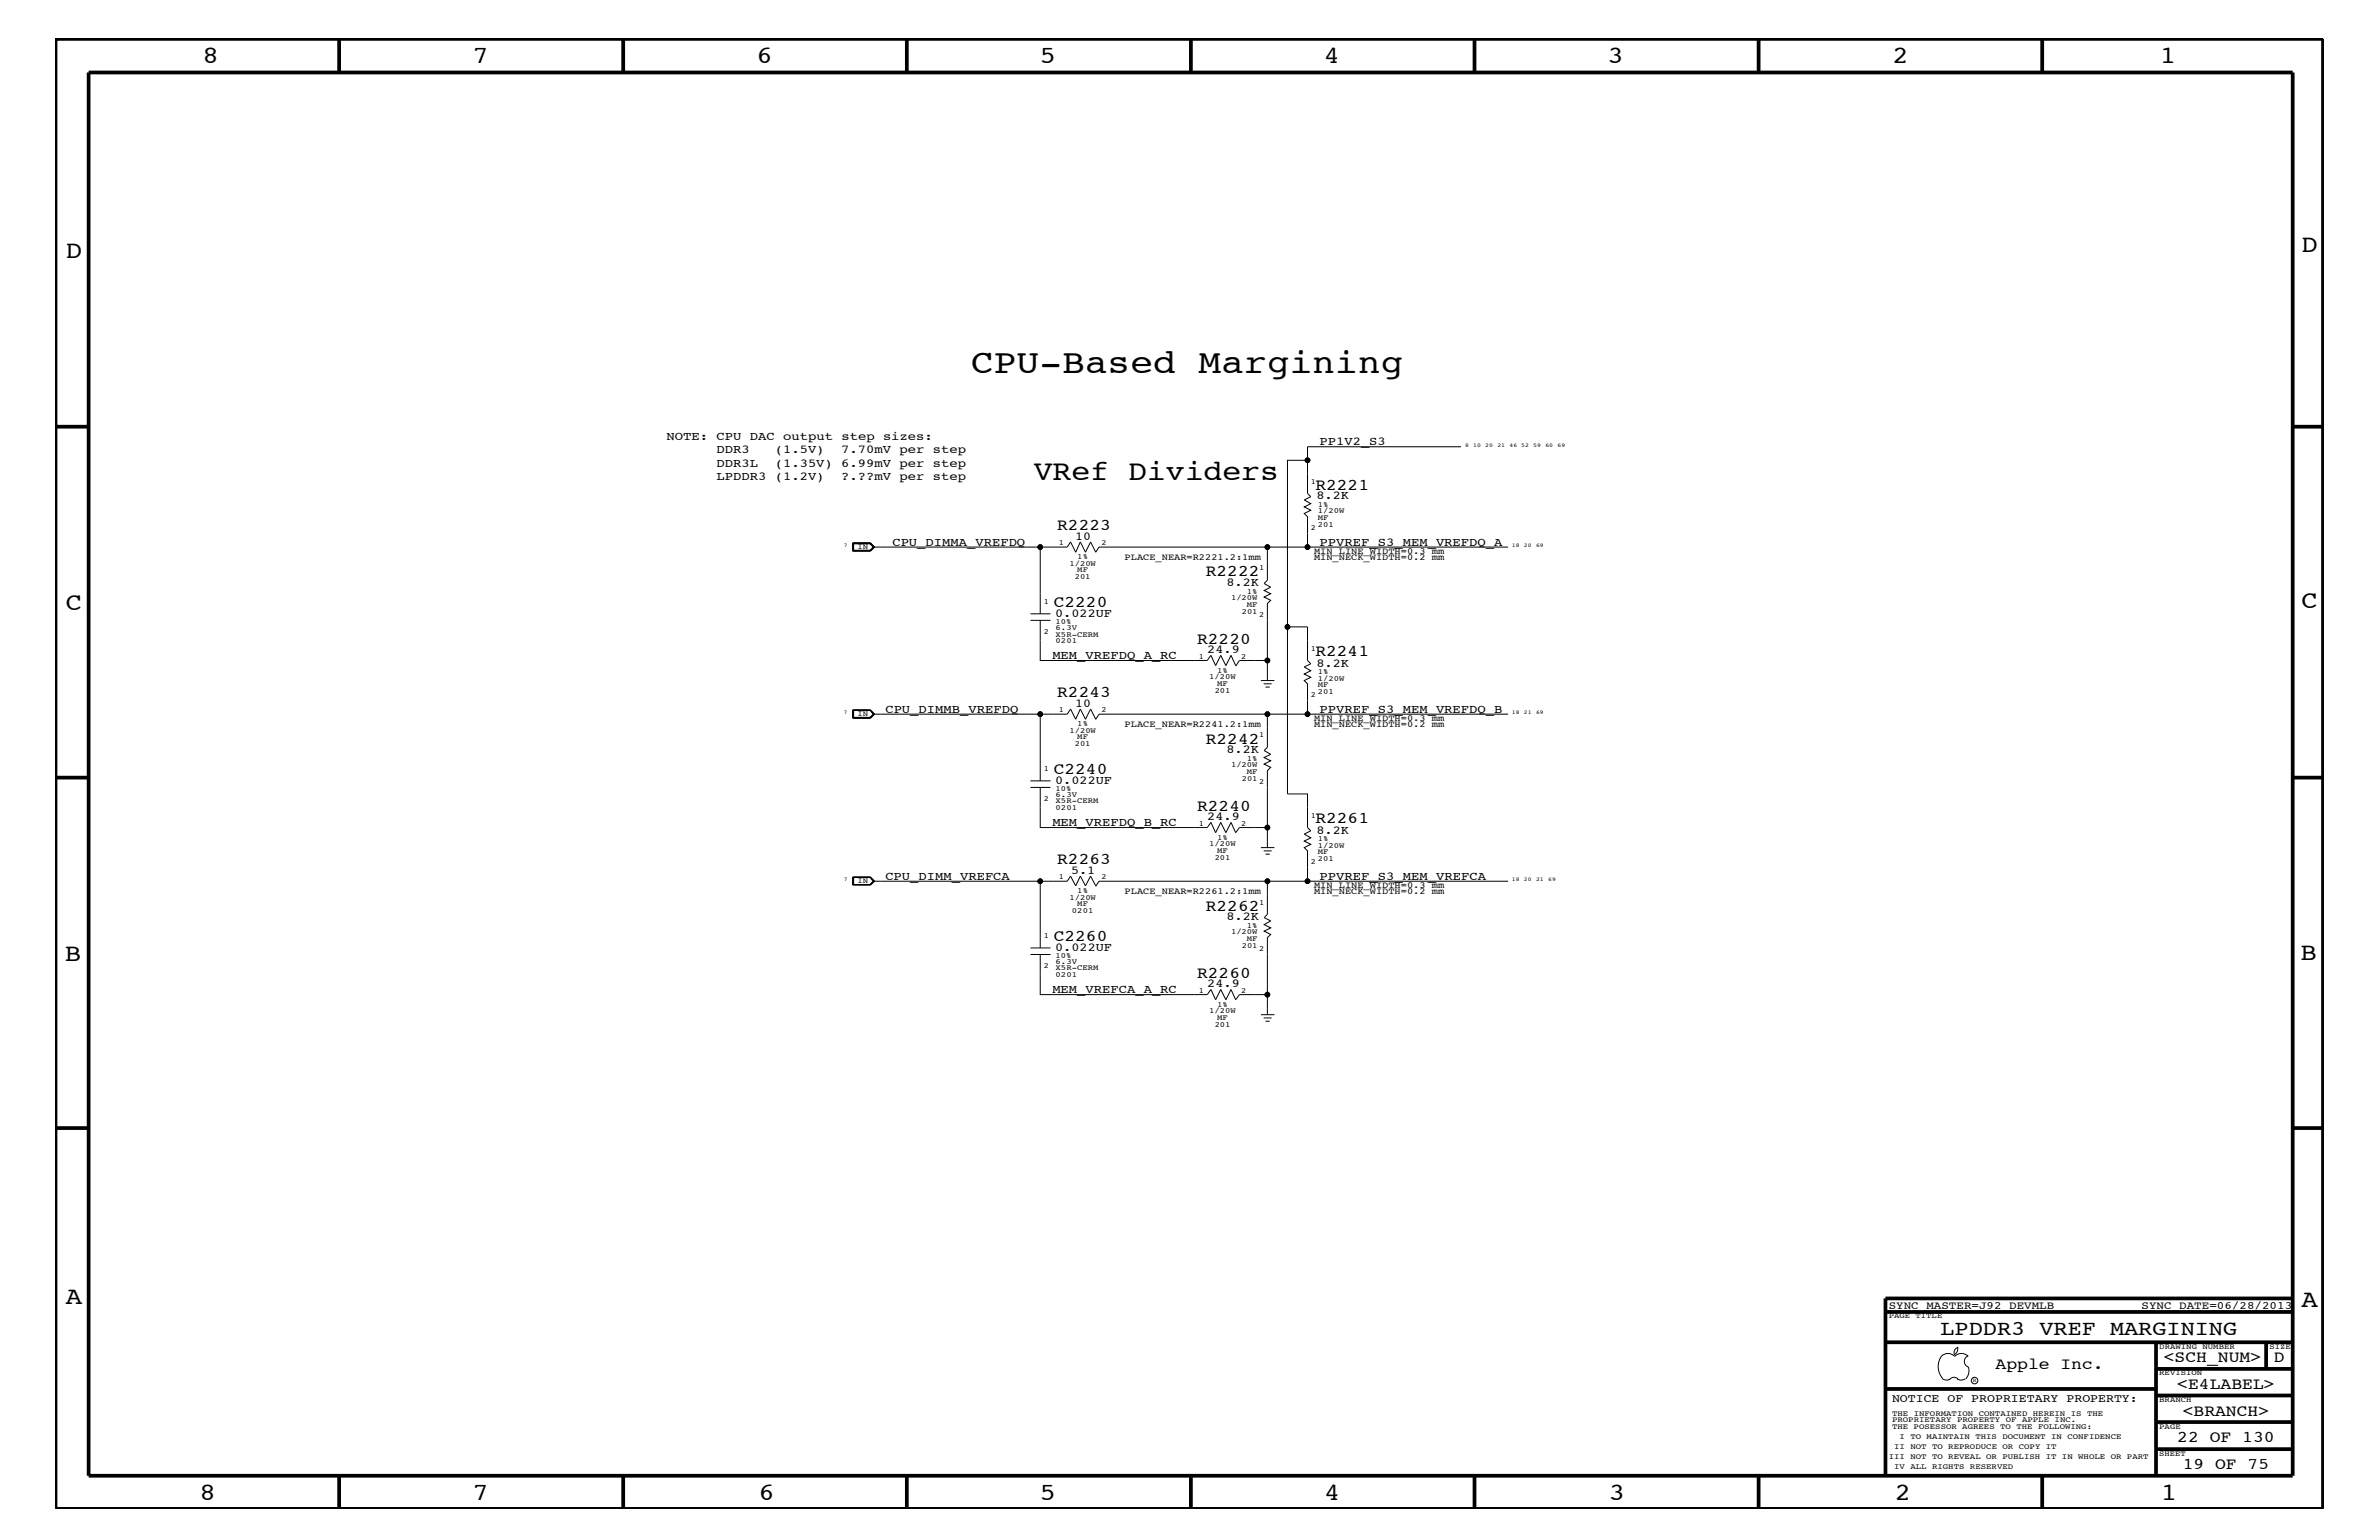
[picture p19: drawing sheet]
<svg xmlns="http://www.w3.org/2000/svg" width="432mm" height="279mm" viewBox="0 0 432 279" stroke-linecap="round" stroke-linejoin="round" font-family="sans-serif">
<defs><g id="words">
<text font-size="6.2" x="176.3" y="67.7">CPU-Based Margining</text>
<text font-size="5.2" x="187.6" y="87.1">VRef Dividers</text>
<g font-size="4.5">
<text x="36.7" y="11.5">8</text>
<text x="85.8" y="11.5">7</text>
<text x="137.3" y="11.5">6</text>
<text x="188.7" y="11.5">5</text>
<text x="240.3" y="11.5">4</text>
<text x="291.8" y="11.5">3</text>
<text x="343.5" y="11.5">2</text>
<text x="392" y="11.5">1</text>
<text x="11.9" y="46.8">D</text>
<text x="417.7" y="45.7">D</text>
<text x="11.9" y="110.6">C</text>
<text x="417.7" y="110.4">C</text>
<text x="11.8" y="174.3">B</text>
<text x="417.6" y="174.2">B</text>
<text x="11.9" y="236.7">A</text>
<text x="417.7" y="237.1">A</text>
<text x="36.2" y="272.1">8</text>
<text x="85.8" y="272.1">7</text>
<text x="137.7" y="272.1">6</text>
<text x="188.7" y="272.1">5</text>
<text x="240.4" y="272.1">4</text>
<text x="292" y="272.1">3</text>
<text x="343.9" y="272.1">2</text>
<text x="392.2" y="272.1">1</text>
</g>
<text font-size="3.8" x="352.2" y="242.3">LPDDR3 VREF MARGINING</text>
<g font-size="3">
<text x="238.8" y="88.8">R2221</text>
<text x="191.9" y="96.2">R2223</text>
<text x="218.9" y="104.6">R2222</text>
<text x="191.3" y="110.2">C2220</text>
<text x="217.3" y="116.8">R2220</text>
<text x="238.8" y="119.1">R2241</text>
<text x="191.9" y="126.5">R2243</text>
<text x="218.9" y="134.9">R2242</text>
<text x="191.3" y="140.4">C2240</text>
<text x="217.3" y="147.1">R2240</text>
<text x="238.8" y="149.4">R2261</text>
<text x="191.9" y="156.8">R2263</text>
<text x="218.9" y="165.2">R2262</text>
<text x="191.3" y="170.7">C2260</text>
<text x="217.3" y="177.4">R2260</text>
<text x="362.2" y="248.4">Apple Inc.</text>
<text x="392.7" y="247.1">&lt;SCH_NUM&gt;</text>
<text x="395.2" y="252">&lt;E4LABEL&gt;</text>
<text x="412.7" y="247.1">D</text>
<text x="396.2" y="256.8">&lt;BRANCH&gt;</text>
<text x="395.2" y="261.6">22 OF 130</text>
<text x="396.2" y="266.6">19 OF 75</text>
</g>
<g font-size="2.2">
<text x="121" y="79.9">NOTE: CPU DAC output step sizes:</text>
<text x="130" y="82.2">DDR3</text>
<text x="140.6" y="82.2">(1.5V)</text>
<text x="152.7" y="82.2">7.70mV per step</text>
<text x="239.5" y="80.8">PP1V2_S3</text>
<text x="130" y="87.1">LPDDR3 (1.2V)</text>
<text x="130" y="84.7">DDR3L</text>
<text x="140.6" y="84.7">(1.35V) 6.99mV per step</text>
<text x="152.7" y="87.1">?.??mV per step</text>
<text x="238.9" y="90.6">8.2K</text>
<text x="162" y="99">CPU_DIMMA_VREFDQ</text>
<text x="195.2" y="97.9">10</text>
<text x="239.5" y="99">PPVREF_S3_MEM_VREFDQ_A</text>
<text x="222.6" y="106.4">8.2K</text>
<text x="191.5" y="112">0.022UF</text>
<text x="191" y="119.6">MEM_VREFDQ_A_RC</text>
<text x="219.1" y="118.5">24.9</text>
<text x="238.9" y="120.9">8.2K</text>
<text x="160.7" y="129.3">CPU_DIMMB_VREFDQ</text>
<text x="195.2" y="128.2">10</text>
<text x="239.5" y="129.3">PPVREF_S3_MEM_VREFDQ_B</text>
<text x="222.6" y="136.7">8.2K</text>
<text x="191.5" y="142.3">0.022UF</text>
<text x="191" y="149.9">MEM_VREFDQ_B_RC</text>
<text x="219.1" y="148.8">24.9</text>
<text x="238.9" y="151.2">8.2K</text>
<text x="160.7" y="159.6">CPU_DIMM_VREFCA</text>
<text x="194.4" y="158.5">5.1</text>
<text x="239.5" y="159.6">PPVREF_S3_MEM_VREFCA</text>
<text x="222.6" y="167">8.2K</text>
<text x="191.5" y="172.6">0.022UF</text>
<text x="219.1" y="179.1">24.9</text>
<text x="191" y="180.2">MEM_VREFCA_A_RC</text>
</g>
<text font-size="2.1" x="343.4" y="254.4">NOTICE OF PROPRIETARY PROPERTY:</text>
<g font-size="2">
<text x="342.8" y="237.4">SYNC_MASTER=J92_DEVMLB</text>
<text x="388.7" y="237.4">SYNC_DATE=06/28/2013</text>
</g>
<g font-size="1.7">
<text x="204.1" y="101.6">PLACE_NEAR=R2221.2:1mm</text>
<text x="238.5" y="101.6">MIN_NECK_WIDTH=0.2 mm</text>
<text x="238.5" y="100.4">MIN_LINE_WIDTH=0.3 mm</text>
<text x="204.1" y="131.9">PLACE_NEAR=R2241.2:1mm</text>
<text x="238.5" y="131.9">MIN_NECK_WIDTH=0.2 mm</text>
<text x="238.5" y="130.8">MIN_LINE_WIDTH=0.3 mm</text>
<text x="238.5" y="161.1">MIN_LINE_WIDTH=0.3 mm</text>
<text x="204.1" y="162.2">PLACE_NEAR=R2261.2:1mm</text>
<text x="238.5" y="162.2">MIN_NECK_WIDTH=0.2 mm</text>
</g>
<g font-size="1.4">
<text x="237.9" y="87.7">1</text>
<text x="239.2" y="95.6">201</text>
<text x="239.2" y="94.3">MF</text>
<text x="239.2" y="92">1%</text>
<text x="239.2" y="93.2">1/20W</text>
<text x="155.6" y="99.6">IN</text>
<text x="192.2" y="98.8">1</text>
<text x="195.5" y="101.4">1%</text>
<text x="199.9" y="98.8">2</text>
<text x="237.9" y="96.2">2</text>
<text x="194.1" y="102.6">1/20W</text>
<text x="195.1" y="105">201</text>
<text x="195.5" y="103.8">MF</text>
<text x="226.3" y="107.7">1%</text>
<text x="228.5" y="103.5">1</text>
<text x="189.5" y="109.5">1</text>
<text x="191.6" y="113.1">10%</text>
<text x="223.4" y="108.9">1/20W</text>
<text x="225.4" y="111.4">201</text>
<text x="226.3" y="110.2">MF</text>
<text x="228.5" y="112">2</text>
<text x="189.5" y="115">2</text>
<text x="191.6" y="114.2">6.3V</text>
<text x="191.6" y="116.7">0201</text>
<text x="191.6" y="115.5">X5R-CERM</text>
<text x="217.6" y="119.5">1</text>
<text x="225.3" y="119.5">2</text>
<text x="237.9" y="118.1">1</text>
<text x="219.5" y="123.2">1/20W</text>
<text x="220.5" y="125.7">201</text>
<text x="220.9" y="124.4">MF</text>
<text x="220.9" y="122">1%</text>
<text x="239.2" y="124.7">MF</text>
<text x="239.2" y="125.9">201</text>
<text x="239.2" y="122.3">1%</text>
<text x="239.2" y="123.5">1/20W</text>
<text x="155.6" y="129.9">IN</text>
<text x="192.2" y="129.1">1</text>
<text x="195.5" y="131.7">1%</text>
<text x="199.9" y="129.1">2</text>
<text x="237.9" y="126.5">2</text>
<text x="194.1" y="133">1/20W</text>
<text x="195.1" y="135.3">201</text>
<text x="195.5" y="134.1">MF</text>
<text x="228.5" y="133.8">1</text>
<text x="189.5" y="139.8">1</text>
<text x="191.6" y="143.5">10%</text>
<text x="223.4" y="139.2">1/20W</text>
<text x="225.4" y="141.7">201</text>
<text x="226.3" y="138">1%</text>
<text x="226.3" y="140.4">MF</text>
<text x="228.5" y="142.3">2</text>
<text x="189.5" y="145.3">2</text>
<text x="191.6" y="144.6">6.3V</text>
<text x="191.6" y="145.7">X5R-CERM</text>
<text x="191.6" y="147">0201</text>
<text x="217.6" y="149.8">1</text>
<text x="225.3" y="149.8">2</text>
<text x="237.9" y="148.4">1</text>
<text x="219.5" y="153.5">1/20W</text>
<text x="220.5" y="156">201</text>
<text x="220.9" y="154.7">MF</text>
<text x="220.9" y="152.3">1%</text>
<text x="239.2" y="152.6">1%</text>
<text x="239.2" y="153.8">1/20W</text>
<text x="239.2" y="155">MF</text>
<text x="155.6" y="160.2">IN</text>
<text x="192.2" y="159.5">1</text>
<text x="195.5" y="162">1%</text>
<text x="199.9" y="159.5">2</text>
<text x="237.9" y="156.8">2</text>
<text x="239.2" y="156.2">201</text>
<text x="194.1" y="163.3">1/20W</text>
<text x="194.6" y="165.6">0201</text>
<text x="195.5" y="164.5">MF</text>
<text x="228.5" y="164.1">1</text>
<text x="189.5" y="170.1">1</text>
<text x="191.6" y="173.8">10%</text>
<text x="223.4" y="169.5">1/20W</text>
<text x="225.4" y="172">201</text>
<text x="226.3" y="168.3">1%</text>
<text x="226.3" y="170.7">MF</text>
<text x="228.5" y="172.6">2</text>
<text x="189.5" y="175.6">2</text>
<text x="191.6" y="177.3">0201</text>
<text x="191.6" y="176.1">X5R-CERM</text>
<text x="191.6" y="174.9">6.3V</text>
<text x="217.6" y="180.1">1</text>
<text x="219.5" y="183.8">1/20W</text>
<text x="220.9" y="185">MF</text>
<text x="220.9" y="182.7">1%</text>
<text x="225.3" y="180.1">2</text>
<text x="220.5" y="186.3">201</text>
<text x="342.8" y="239.2">PAGE TITLE</text>
<text x="391.9" y="244.7">DRAWING NUMBER</text>
<text x="411.9" y="244.7">SIZE</text>
<text x="391.9" y="249.5">REVISION</text>
<text x="343.4" y="256.8">THE INFORMATION CONTAINED HEREIN IS THE</text>
<text x="391.9" y="254.4">BRANCH</text>
<text x="343.4" y="258">PROPRIETARY PROPERTY OF APPLE INC.</text>
<text x="343.4" y="259.3">THE POSESSOR AGREES TO THE FOLLOWING:</text>
<text x="343.8" y="262.9">II NOT TO REPRODUCE OR COPY IT</text>
<text x="344.8" y="261.1">I TO MAINTAIN THIS DOCUMENT IN CONFIDENCE</text>
<text x="391.9" y="259.3">PAGE</text>
<text x="342.8" y="264.7">III NOT TO REVEAL OR PUBLISH IT IN WHOLE OR PART</text>
<text x="343.8" y="266.6">IV ALL RIGHTS RESERVED</text>
<text x="391.9" y="264.1">SHEET</text>
</g>
<g font-size="1">
<text x="265.9" y="81.1">8</text>
<text x="267.4" y="81.1">10</text>
<text x="269.6" y="81.1">20</text>
<text x="271.8" y="81.1">21</text>
<text x="274" y="81.1">46 52</text>
<text x="278.3" y="81.1">59</text>
<text x="280.5" y="81.1">60</text>
<text x="282.7" y="81.1">69</text>
<text x="153.2" y="99.3">7</text>
<text x="274.4" y="99.3">18</text>
<text x="276.6" y="99.3">20</text>
<text x="278.8" y="99.3">69</text>
<text x="153.2" y="129.6">7</text>
<text x="274.4" y="129.6">18</text>
<text x="276.6" y="129.6">21</text>
<text x="278.8" y="129.6">69</text>
<text x="153.2" y="159.9">7</text>
<text x="274.4" y="159.9">18</text>
<text x="276.6" y="159.9">20</text>
<text x="278.8" y="159.9">21</text>
<text x="281" y="159.9">69</text>
<text x="358.1" y="250.7">R</text>
</g>
</g></defs>
<g fill="none" stroke="#000" stroke-width=".18">
<path d="M154.8 98.5h3.2l.7 .8-.7 .7h-3.2zM154.9 98.6h3.1l.6 .7-.6 .6h-3.1zM158 98.5l.7 .8-.7 .6h-3.2M158.5 99.3h35.2l.6-1 .9 1.9 .9-1.9 .9 1.9 1-1.9 .9 1.9 .6-.9h30.5M158.5 99.3l-.6-.6h-3v1.2M158.5 99.3l-.6 .6M188.8 99.3v12.1M230 99.3v6l-.6 .6 1.2 .6-1.2 .6 1.2 .6-1.2 .6 1.2 .6-.6 .6v14M230 99.3h7.3v-5.5l-.6-.6 1.2-.6-1.2-.6 1.2-.6-1.2-.7 1.2-.6-.6-.6v-6h-3.6v30.2h3.6v6.1l.6 .6-1.2 .6 1.2 .7-1.2 .6 1.2 .6-1.2 .6 .6 .6v5.5h-7.3M237.3 99.3h36.4M265.2 81.1h-27.9v2.4M187 112.6h3.7"/>
<path d="M187 111.4h3.7M188.8 112.6v7.2h30.3l.7-.9 .8 1.9 1-1.9 .9 1.9 .9-1.9 .9 1.9M230 119.8h-5l-.7 1M233.7 113.7v30.3h3.6v6.1l.6 .6-1.2 .6 1.2 .7-1.2 .6 1.2 .6-1.2 .6 .6 .6v5.5h-7.3M154.8 128.8h3.2l.7 .8-.7 .7h-3.2zM154.9 128.9h3.1l.6 .7-.6 .6h-3.1zM154.9 128.9v1.3M157.9 128.9l.6 .7M158 128.8l.7 .8-.7 .6h-3.2M158.5 129.6h35.2l.6-1 .9 1.9 .9-1.9 .9 1.9 1-1.9 .9 1.9 .6-.9h30.5M158.5 129.6l-.6 .6M188.8 129.6v12.1"/>
<path d="M228.9 123.5h2.4M229.4 124.1h1.4M229.7 124.7h.8M230 129.6v6l-.6 .6 1.2 .6-1.2 .6 1.2 .6-1.2 .6 1.2 .6-.6 .6v14M237.3 129.6h36.4M154.9 159.2h3.1l.6 .7-.6 .6h-3.1zM154.9 159.2v1.3M157.9 159.2l.6 .7M158 159.1h-3.2v1.5h3.2M158 159.1l.7 .8-.7 .7M158.5 159.9h35.2l.6-1 .9 1.8 .9-1.8 .9 1.8 1-1.8 .9 1.8M158.5 159.9l-.6 .6"/>
<path d="M187 142.9h3.7M187 141.7h3.7M188.8 142.9v7.2h30.3l.7-.9 .8 1.9 1-1.9 .9 1.9 .9-1.9 .9 1.9 .7-1h5M188.8 159.9v12.1M228.9 153.8h2.4M229.4 154.4h1.4M229.7 155h.8M230 159.9v6l-.6 .6 1.2 .6-1.2 .7 1.2 .5-1.2 .6 1.2 .6-.6 .6v14M230 159.9h-30.5l-.6 .9M237.3 159.9h36.4M187 173.2h3.7M187 172h3.7"/>
<path d="M188.8 173.2v7.3h30.3l.7-1 .8 1.9 1-1.9 .9 1.9 .9-1.9 .9 1.9 .7-.9h5M228.9 184.1h2.4M229.4 184.7h1.4M229.7 185.3h.8M352.3 246.1a1.72 1.72 0 0 1 2.5 0 1.69 1.69 0 0 1 2.4 0M352.4 246a3.2 3.2 0 0 0 .4 4.3l.8 .1 .4-.2M354 250.2l.7-.3 .7 .3M355.2 250.2l.7 .2 .7-.2M355.3 244.4v.3a1.18 1.18 0 0 1-.6 1.1M355.4 244.4a.99 .99 0 0 0-.6 1.4M357.2 246a1.04 1.04 0 0 0-.7 1 1.04 1.04 0 0 0 .7 1M357.3 248l.1 .7a2.11 2.11 0 0 1-.6 1.5"/>
<circle cx="188.8" cy="99.3" r=".42"/>
<circle cx="230" cy="99.3" r=".42"/>
<circle cx="237.3" cy="83.5" r=".42"/>
<circle cx="237.3" cy="99.3" r=".42"/>
<circle cx="230" cy="119.8" r=".42"/>
<circle cx="233.7" cy="113.7" r=".42"/>
<circle cx="188.8" cy="129.6" r=".42"/>
<circle cx="230" cy="129.6" r=".42"/>
<circle cx="237.3" cy="129.6" r=".42"/>
<circle cx="188.8" cy="159.9" r=".42"/>
<circle cx="230" cy="159.9" r=".42"/>
<circle cx="230" cy="150.1" r=".42"/>
<circle cx="237.3" cy="159.9" r=".42"/>
<circle cx="230" cy="180.5" r=".42"/>
<circle cx="358.4" cy="250.5" r=".59"/>
</g>
<g fill="none" stroke="#000" stroke-width=".68" stroke-linecap="butt">
<path d="M10.1 7.1h411.5v266.7h-411.5zM16.1 13.2h400v254.5h-400zM61.6 7.1v6.1M113.1 7.1v6.1M164.6 7.1v6.1M216.2 7.1v6.1M267.6 7.1v6.1M319.2 7.1v6.1M370.7 7.1v6.1M10.1 77.4h6M416.1 77.4h5.5M10.1 141.1h6"/>
<path d="M416.1 141.1h5.5M10.1 204.7h6M416.1 204.7h5.5M342.2 238h73.9M416.1 235.6h-73.9v32.1M342.2 243.5h73.9M342.2 252h49.1M391.3 258h24.8M391.3 253.2h24.8M391.3 248.4h24.8M391.3 243.5v24.2M411.3 243.5v4.9"/>
<path d="M61.6 267.7v6.1M113.1 267.7v6.1M164.6 267.7v6.1M216.2 268v5.8M267.6 267.7v6.1M319.2 267.7v6.1M370.7 267.7v6.1M391.3 262.9h24.8"/>
</g>
<g fill="#000">
<circle cx="188.8" cy="99.3" r=".42"/>
<circle cx="230" cy="99.3" r=".42"/>
<circle cx="237.3" cy="99.3" r=".42"/>
<circle cx="237.3" cy="83.5" r=".42"/>
<circle cx="230" cy="119.8" r=".42"/>
<circle cx="233.7" cy="113.7" r=".42"/>
<circle cx="188.8" cy="129.6" r=".42"/>
<circle cx="230" cy="129.6" r=".42"/>
<circle cx="237.3" cy="129.6" r=".42"/>
<circle cx="188.8" cy="159.9" r=".42"/>
<circle cx="230" cy="150.1" r=".42"/>
<circle cx="230" cy="159.9" r=".42"/>
<circle cx="237.3" cy="159.9" r=".42"/>
<circle cx="230" cy="180.5" r=".42"/>
</g>
<use href="#words"/>
</svg>
